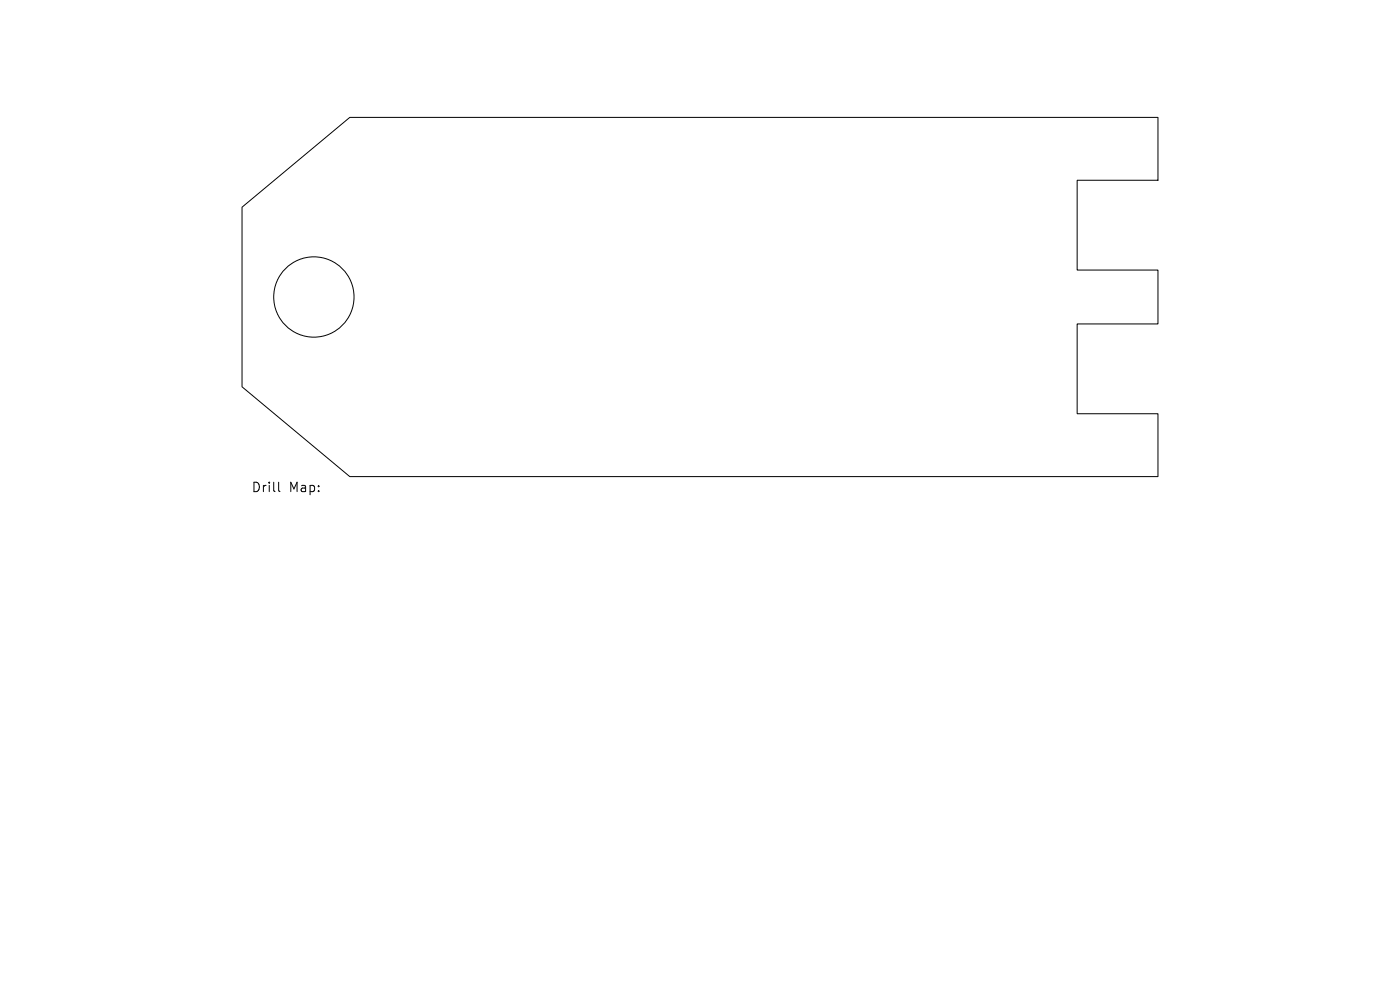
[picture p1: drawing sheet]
<svg xmlns="http://www.w3.org/2000/svg" width="297mm" height="210mm" viewBox="0 0 297 210" stroke-linecap="round" stroke-linejoin="round" font-family="sans-serif">
<defs><g id="words">
<g font-size="2.8">
<text x="53.3" y="104.7">Drill</text>
<text x="61.3" y="104.7">Map:</text>
</g>
</g></defs>
<g fill="none" stroke="#000" stroke-width=".21">
<path d="M51.3 44l22.9-19.1h171.5v13.3h-17.2v19.1h17.2v11.4h-17.2v19.1h17.2v13.3h-171.5l-22.9-19zM59.1 102.3v1.7l.3 .3"/>
<circle cx="66.6" cy="63" r="8.5"/>
</g>
<use href="#words"/>
</svg>
